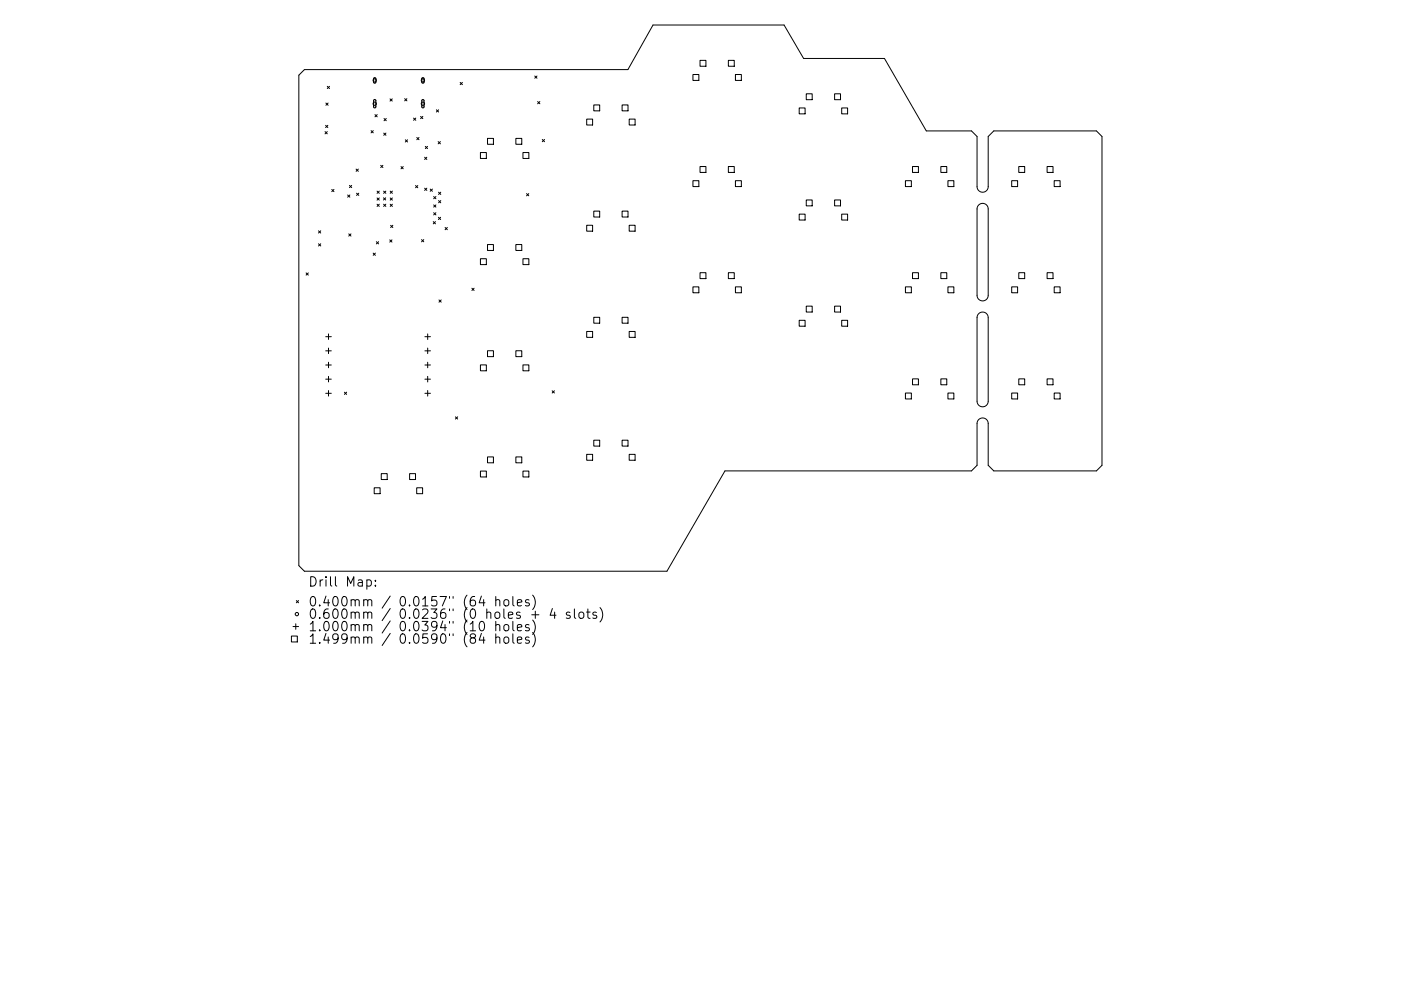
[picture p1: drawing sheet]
<svg xmlns="http://www.w3.org/2000/svg" width="297mm" height="210mm" viewBox="0 0 297 210" stroke-linecap="round" stroke-linejoin="round" font-family="sans-serif">
<defs><g id="words">
<g font-size="2.8">
<text x="65.3" y="124.5">Drill Map:</text>
<text x="65.3" y="128.7">0.400mm / 0.0157&quot; (64 holes)</text>
<text x="65.3" y="131.3">0.600mm / 0.0236&quot; (0 holes + 4 slots)</text>
<text x="65.3" y="133.9">1.000mm / 0.0394&quot; (10 holes)</text>
<text x="65.3" y="136.6">1.499mm / 0.0590&quot; (84 holes)</text>
</g>
</g></defs>
<g fill="none" stroke="#000" stroke-width=".21">
<path d="M63.4 16l1.1-1.2h68.6l5.3-9.5h27.8l4.2 7.1h17.1l8.9 15.4h9.6l1.2 1.2v10.6a1.18 1.18 0 0 0 1.1 1.2 1.18 1.18 0 0 0 1.2-1.2v-10.6l1.2-1.2h21.8l1.1 1.2v69.7l-1.1 1.2h-21.8l-1.2-1.2v-8.8a1.18 1.18 0 0 0-1.2-1.2 1.18 1.18 0 0 0-1.1 1.2v8.8l-1.2 1.2h-52.3l-12.3 21.3h-76.9l-1.1-1.2zM69.4 18.3l.5 .5M69.9 18.3l-.5 .5M97.6 17.5l.4 .5M98 17.5l-.4 .5M113.4 16.1l.5 .5M113.9 16.1l-.5 .5M146.9 15.8h1.3v1.3h-1.3zM148.4 12.8h1.3v1.3h-1.3zM154.4 12.8h1.3v1.3h-1.3zM155.9 15.8h1.3v1.3h-1.3zM170.9 19.9h1.3v1.3h-1.3z"/>
<path d="M177 19.9h1.2v1.3h-1.2zM68.9 27.9l.5 .5M69 26.6l.5 .5M69.1 21.9l.5 .4M69.4 27.9l-.5 .5M69.5 26.6l-.5 .5M69.6 21.9l-.5 .4M74.1 39.3l.5 .5M74.6 39.3l-.5 .5M75.5 35.9l.5 .4M76 35.9l-.5 .4M78.7 27.7l.4 .5"/>
<path d="M79.1 27.7l-.4 .5M79.5 24.3l.5 .5M80 24.3l-.5 .5M80.7 35.1l.5 .5M81.2 35.1l-.5 .5M81.4 28.2l.4 .5M81.4 25.1l.5 .5M81.8 28.2l-.4 .5M81.9 25.1l-.5 .5M82.7 21l.5 .4M83.2 21l-.5 .4M85 35.3l.5 .5"/>
<path d="M85.5 35.3l-.5 .5M85.8 20.9l.5 .5M85.9 29.7l.5 .4M86.3 20.9l-.5 .5M86.4 29.7l-.5 .4M87.7 25.1l.5 .4M88.1 39.4l.5 .4M88.2 25.1l-.5 .4M88.4 29.2l.4 .4M88.6 39.4l-.5 .4M88.8 29.2l-.4 .4M89.2 24.7l.4 .5"/>
<path d="M89.6 24.7l-.4 .5M90 33.4l.5 .4M90 39.9l.5 .5M90.2 31.1l.4 .4M90.5 33.4l-.5 .4M90.5 39.9l-.5 .5M90.6 31.1l-.4 .4M92.5 23.3l.5 .5M92.9 30l.5 .5M93 23.3l-.5 .5M93.4 30l-.5 .5M101.9 32.4h1.2v1.2h-1.2z"/>
<path d="M103.4 29.4h1.2v1.2h-1.2zM109.4 29.4h1.2v1.2h-1.2zM110.9 32.4h1.2v1.2h-1.2zM114 21.5l.5 .5M114.5 21.5l-.5 .5M115 29.6l.5 .5M115.5 29.6l-.5 .5M124.4 25.3h1.2v1.2h-1.2zM125.9 22.3h1.2v1.2h-1.2zM131.9 22.3h1.3v1.2h-1.3zM133.4 25.3h1.3v1.2h-1.3zM146.9 38.3h1.3v1.3h-1.3z"/>
<path d="M148.4 35.3h1.3v1.3h-1.3zM154.4 35.3h1.3v1.3h-1.3zM155.9 38.3h1.3v1.3h-1.3zM169.4 22.9h1.3v1.3h-1.3zM178.5 22.9h1.2v1.3h-1.2zM192 38.3h1.2v1.3h-1.2zM193.5 35.3h1.2v1.3h-1.2zM199.5 35.3h1.2v1.3h-1.2zM201 38.3h1.2v1.3h-1.2zM214.5 38.3h1.3v1.3h-1.3zM216 35.3h1.3v1.3h-1.3zM222 35.3h1.3v1.3h-1.3z"/>
<path d="M223.5 38.3h1.3v1.3h-1.3zM64.9 57.9l.5 .5M65.4 57.9l-.5 .5M67.5 49l.5 .4M67.5 51.7l.5 .5M68 49l-.5 .4M68 51.7l-.5 .5M70.3 40.2l.5 .5M70.8 40.2l-.5 .5M73.7 41.4l.5 .4M73.9 49.6l.5 .5M74.2 41.4l-.5 .4"/>
<path d="M74.4 49.6l-.5 .5M75.6 41l.5 .5M76.1 41l-.5 .5M79.1 53.7l.5 .5M79.6 53.7l-.5 .5M79.8 51.3l.5 .5M79.9 40.5l.5 .5M79.9 42l.5 .5M79.9 43.3l.5 .5M80.3 51.3l-.5 .5M80.4 40.5l-.5 .5M80.4 42l-.5 .5"/>
<path d="M80.4 43.3l-.5 .5M81.3 42l.5 .4M81.3 40.5l.5 .5M81.3 43.3l.5 .5M81.8 42l-.5 .4M81.8 40.5l-.5 .5M81.8 43.3l-.5 .5M82.6 50.9l.5 .5M82.7 43.3l.5 .5M82.7 40.5l.5 .5M82.7 42l.5 .5M82.8 47.8l.5 .5"/>
<path d="M83.1 50.9l-.5 .5M83.2 40.5l-.5 .5M83.2 42l-.5 .5M83.2 43.3l-.5 .5M83.3 47.8l-.5 .5M89.4 50.8l.4 .5M89.8 50.8l-.4 .5M91.2 40.1l.5 .5M91.7 40.1l-.5 .5M91.9 47l.4 .5M91.9 41.7l.5 .5M91.9 43.5l.5 .4"/>
<path d="M91.9 45.1l.5 .5M92.3 47l-.4 .5M92.4 41.7l-.5 .5M92.4 43.5l-.5 .4M92.4 45.1l-.5 .5M93 46.1l.4 .5M93 40.8l.5 .5M93 42.6l.5 .4M93.4 46.1l-.4 .5M93.5 40.8l-.5 .5M93.5 42.6l-.5 .4M94.4 48.3l.4 .4"/>
<path d="M94.8 48.3l-.4 .4M101.9 54.9h1.2v1.2h-1.2zM103.4 51.9h1.2v1.2h-1.2zM109.4 51.9h1.2v1.2h-1.2zM110.9 54.9h1.2v1.2h-1.2zM111.6 41.1l.5 .5M112.1 41.1l-.5 .5M124.4 47.8h1.2v1.2h-1.2zM125.9 44.8h1.2v1.2h-1.2zM131.9 44.8h1.3v1.2h-1.3zM133.4 47.8h1.3v1.2h-1.3zM148.4 57.9h1.3v1.2h-1.3z"/>
<path d="M154.4 57.9h1.3v1.2h-1.3zM169.4 45.4h1.3v1.3h-1.3zM170.9 42.4h1.3v1.3h-1.3zM177 42.4h1.2v1.3h-1.2zM178.5 45.4h1.2v1.3h-1.2zM193.5 57.9h1.2v1.2h-1.2zM199.5 57.9h1.2v1.2h-1.2zM207.5 43.5a1.18 1.18 0 0 1 1.3-.3 1.18 1.18 0 0 1 .7 1.1v18.4a1.18 1.18 0 0 1-1.2 1.1 1.18 1.18 0 0 1-1.1-1.1v-18.4zM216 57.9h1.3v1.2h-1.3zM222 57.9h1.3v1.2h-1.3zM69.1 71.4h1.1M69.1 74.4h1.1"/>
<path d="M69.1 77.4h1.1M69.7 70.8v1.2M69.7 73.8v1.2M69.7 76.8v1.2M69.7 79.9v1.1M90.1 71.4h1.2M90.1 74.4h1.2M90.1 77.4h1.2M90.7 70.8v1.2M90.7 73.8v1.2M90.7 76.8v1.2M90.7 79.9v1.1"/>
<path d="M93.1 63.6l.4 .5M93.5 63.6l-.4 .5M100 61.2l.5 .4M100.5 61.2l-.5 .4M101.9 77.4h1.2v1.3h-1.2zM103.4 74.4h1.2v1.3h-1.2zM109.4 74.4h1.2v1.3h-1.2zM110.9 77.4h1.2v1.3h-1.2zM124.4 70.3h1.2v1.3h-1.2zM125.9 67.3h1.2v1.3h-1.2zM131.9 67.3h1.3v1.3h-1.3zM133.4 70.3h1.3v1.3h-1.3z"/>
<path d="M146.9 60.9h1.3v1.2h-1.3zM155.9 60.9h1.3v1.2h-1.3zM169.4 68h1.3v1.2h-1.3zM170.9 65h1.3v1.2h-1.3zM177 65h1.2v1.2h-1.2zM178.5 68h1.2v1.2h-1.2zM192 60.9h1.2v1.2h-1.2zM201 60.9h1.2v1.2h-1.2zM207.5 66.6a1.18 1.18 0 0 1 1.3-.3 1.18 1.18 0 0 1 .7 1.1v17.7a1.18 1.18 0 0 1-1.2 1.2 1.18 1.18 0 0 1-1.1-1.2v-17.7zM214.5 60.9h1.3v1.2h-1.3zM223.5 60.9h1.3v1.2h-1.3zM69.1 80.4h1.1"/>
<path d="M69.1 83.4h1.1M69.7 82.9v1.1M73 83.2l.5 .5M73.5 83.2l-.5 .5M90.1 80.4h1.2M90.1 83.4h1.2M90.7 82.9v1.1M96.6 88.4l.4 .5M97 88.4l-.4 .5M101.9 99.9h1.2v1.3h-1.2zM103.4 96.9h1.2v1.3h-1.2zM109.4 96.9h1.2v1.3h-1.2z"/>
<path d="M110.9 99.9h1.2v1.3h-1.2zM117.1 82.9l.4 .5M117.5 82.9l-.4 .5M124.4 96.4h1.2v1.2h-1.2zM125.9 93.4h1.2v1.2h-1.2zM131.9 93.4h1.3v1.2h-1.3zM133.4 96.4h1.3v1.2h-1.3zM192 83.4h1.2v1.2h-1.2zM193.5 80.4h1.2v1.2h-1.2zM199.5 80.4h1.2v1.2h-1.2zM201 83.4h1.2v1.2h-1.2zM214.5 83.4h1.3v1.2h-1.3z"/>
<path d="M216 80.4h1.3v1.2h-1.3zM222 80.4h1.3v1.2h-1.3zM223.5 83.4h1.3v1.2h-1.3zM79.3 103.5h1.3v1.2h-1.3zM80.8 100.5h1.3v1.2h-1.3zM86.8 100.5h1.3v1.2h-1.3zM88.3 103.5h1.3v1.2h-1.3zM61.8 134.9h1.2v1.3h-1.2zM62.1 132.9h1.2M62.7 132.3v1.2M62.8 127.4l.5 .5M63.3 127.4l-.5 .5"/>
<path d="M77.8 123.1l.6-.1 .3 .4v.6l-.2 .3h-.7M79.6 124.2v.2M79.6 123.1v.2M101.8 132l.5-.2a1.25 1.25 0 0 1 0 2l-.4-.1-.2-.2-.1-.9zM102.1 126.5l-.5 1.4h1.2M102.1 134.4l-.5 1.4h1.2M105.1 127.4l.3-.2 .5 .1 .1 1.3M105.1 132.7a.5 .5 0 0 1 .9 .1v1M105.1 135.3a.5 .5 0 0 1 .9 .1v1.1M105.1 126.6v2M105.1 131.8v2M105.1 134.5v2"/>
<path d="M107 127.3l.2-.1a.54 .54 0 0 1 .7 .4v.6a.54 .54 0 0 1-.5 .4 .54 .54 0 0 1-.6-.4v-.6zM107 132.6a.54 .54 0 0 1 .9 .3v.6a.54 .54 0 0 1-.5 .4 .54 .54 0 0 1-.6-.4v-.6zM107 135.2a.54 .54 0 0 1 .9 .3v.6a.54 .54 0 0 1-.5 .4 .54 .54 0 0 1-.6-.4v-.6zM108.7 126.6v1.7l.3 .3M108.7 131.8v1.8l.3 .2M108.7 134.5v1.7l.3 .3M109.7 127.9l.9-.2-.1-.4-.5-.1-.3 .3 .1 1h.7M109.7 133.2l.9-.2-.1-.4-.5-.1-.3 .3 .1 .9h.7M109.7 135.8l.9-.2-.1-.4-.5-.1-.3 .3 .1 1h.7M112.2 127.3l-.5-.1-.3 .3 .1 .3 .7 .2v.5h-.8M112.2 132.6l-.5-.1-.3 .3 .1 .3 .7 .2v.4h-.8M112.2 135.2l-.5-.1-.3 .3 .1 .3 .7 .2v.5h-.8"/>
<path d="M112.7 130.4h1.6M112.9 126.3a2.29 2.29 0 0 1 0 3M112.9 131.6a2.29 2.29 0 0 1 0 3M112.9 134.2a2.29 2.29 0 0 1 0 3M113.5 129.7v1.5M117.1 129.1l-.5 1.4h1.3M117.6 129.9v1.3M120.8 130l-.4-.1-.3 .2 .1 .3 .6 .2v.5h-.7M121.8 129.2v1.7l.3 .3M122.8 130.1a.54 .54 0 0 1 .6-.2 .54 .54 0 0 1 .4 .3l-.1 .8a.54 .54 0 0 1-.5 .2 .54 .54 0 0 1-.5-.4zM124.4 129.9h.7M124.6 129.2v1.7l.1 .2 .4 .1"/>
<path d="M126.4 130l-.4-.1-.3 .2 .1 .3 .6 .2v.5h-.7M127.2 128.9a2.29 2.29 0 0 1 0 3.1"/>
<circle cx="79.4" cy="17.1" r=".35"/>
<circle cx="89.7" cy="17.1" r=".35"/>
<circle cx="79.4" cy="22" r=".35"/>
<circle cx="89.7" cy="22" r=".35"/>
<circle cx="62.9" cy="130.3" r=".35"/>
</g>
<path d="M79.3 16.5h.2l.2 .2v.8l-.2 .1-.3-.1zM89.5 16.5h.2l.2 .2v.8l-.2 .1-.3-.1zM79.3 21.2l.2-.1 .2 .2v1.4l-.2 .2-.3-.2zM89.5 21.2l.2-.1 .2 .2v1.4l-.2 .2-.3-.2z" fill="none" stroke="#000" stroke-width=".24"/>
<use href="#words"/>
</svg>
